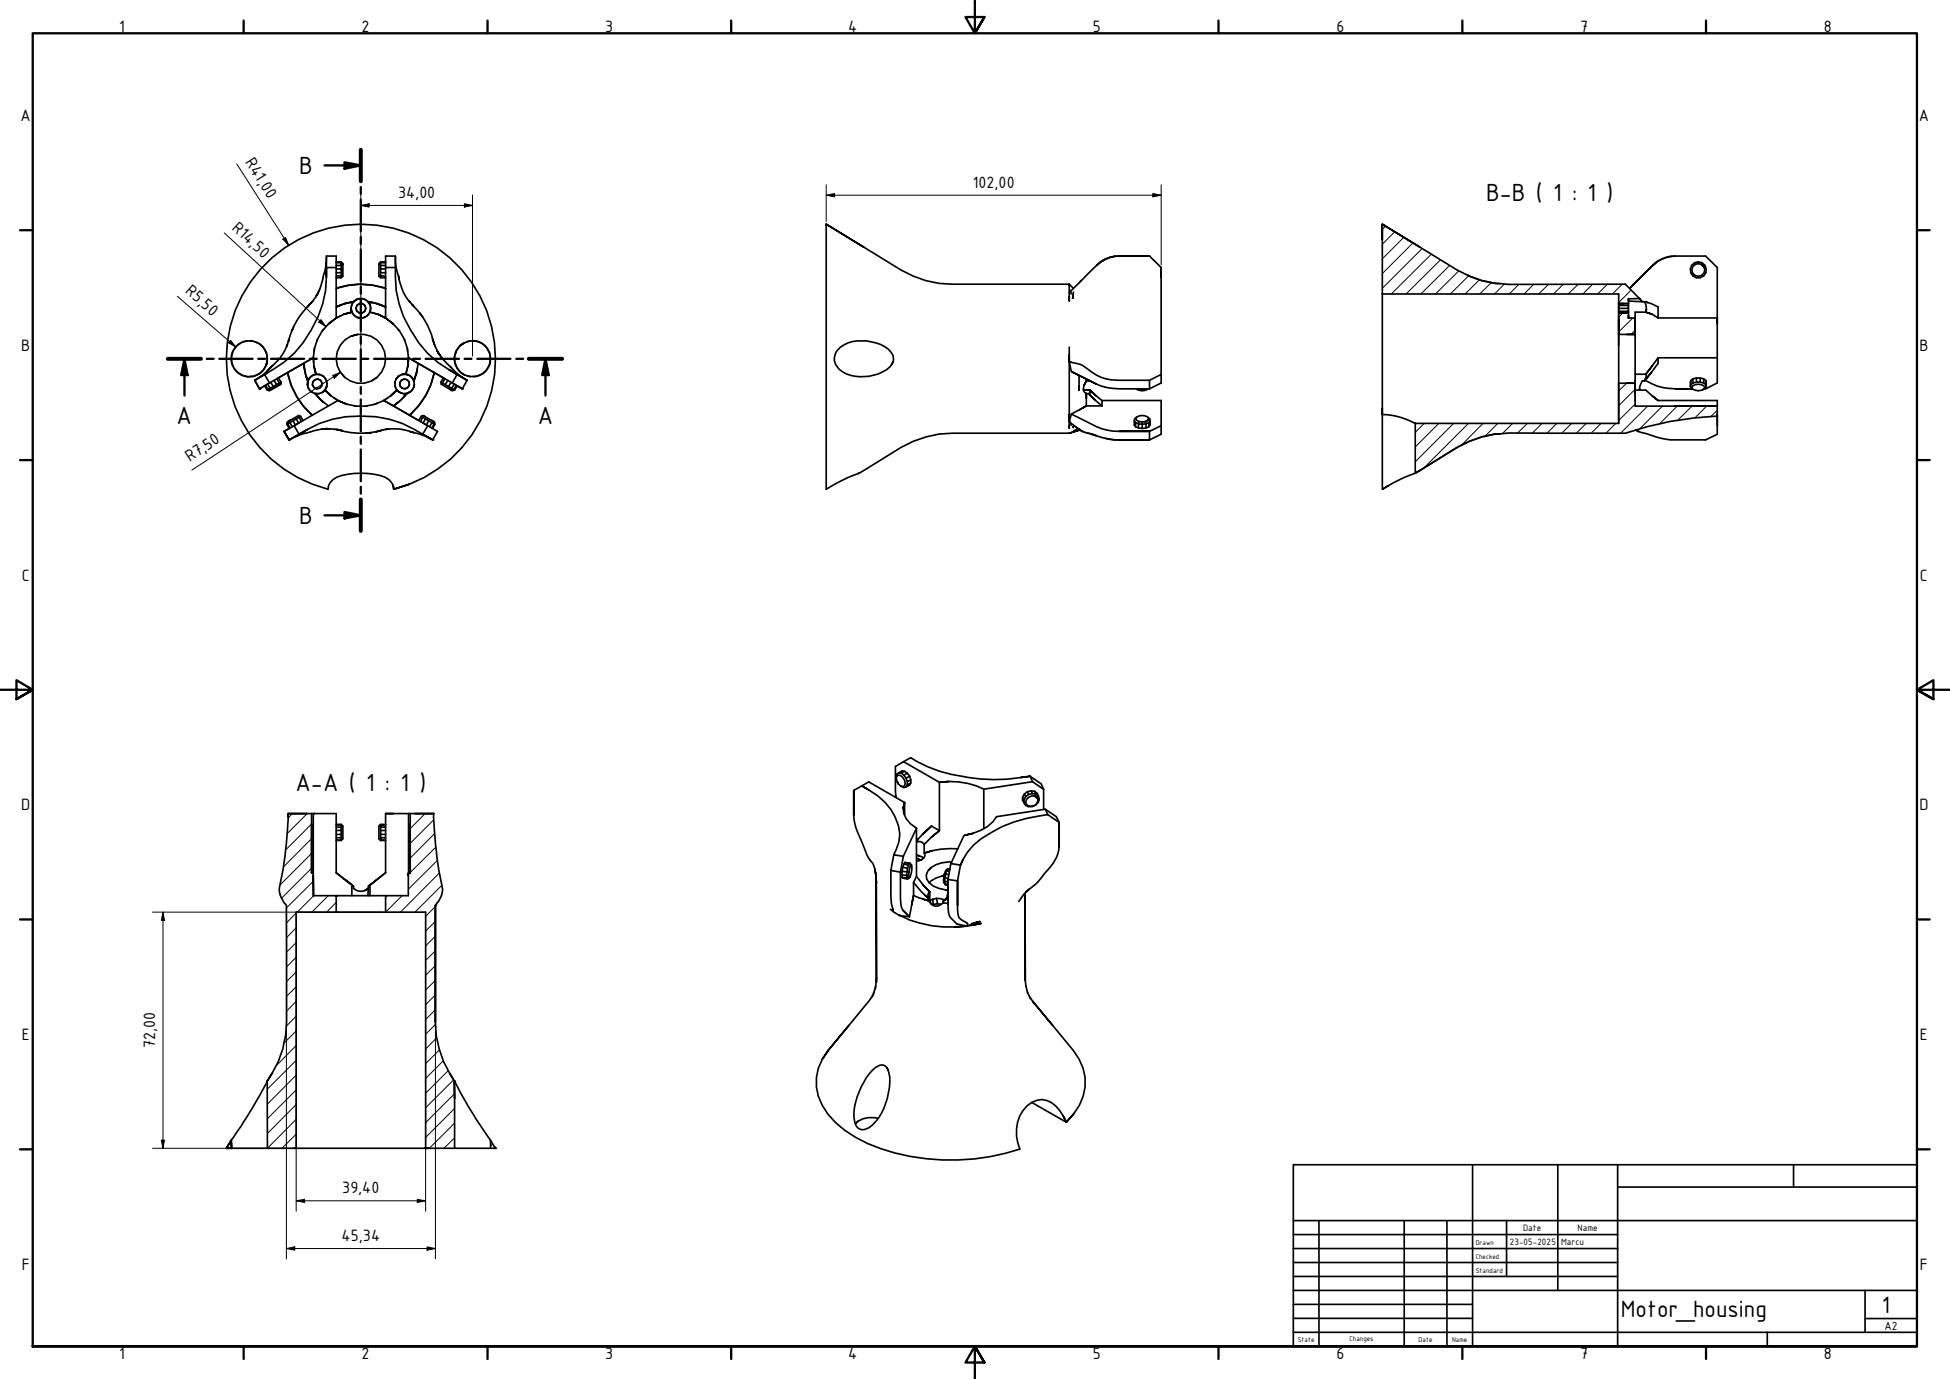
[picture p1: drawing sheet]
<svg xmlns="http://www.w3.org/2000/svg" width="594mm" height="420mm" viewBox="0 0 594 420" stroke-linecap="round" stroke-linejoin="round" font-family="sans-serif">
<defs><g id="words">
<g font-size="8.1">
<text x="91.1" y="53.1">B</text>
<text x="452.8" y="61.3">B-B ( 1 : 1 )</text>
<text x="53.8" y="129.3">A</text>
<text x="163.8" y="129.3">A</text>
<text x="91.1" y="159.6">B</text>
<text x="90" y="240.9">A-A ( 1 : 1 )</text>
</g>
<g font-size="7.7">
<text x="493.8" y="401.3">Motor_housing</text>
<text x="573.3" y="400">1</text>
</g>
<g font-size="5.4">
<text x="36.3" y="9.8">1</text>
<text x="110.2" y="9.8">2</text>
<text x="184.4" y="9.8">3</text>
<text x="258.4" y="9.8">4</text>
<text x="332.9" y="9.8">5</text>
<text x="407.2" y="9.8">6</text>
<text x="481.4" y="9.8">7</text>
<text x="555.6" y="9.8">8</text>
<text x="6.3" y="36.9">A</text>
<text x="584.6" y="36.9">A</text>
<text x="74.5" y="49.4" transform="rotate(58 74.5 49.4)">R41,00</text>
<text x="296.4" y="57.2">102,00</text>
<text x="121.3" y="60.3">34,00</text>
<text x="70.4" y="69.8" transform="rotate(43 70.4 69.8)">R14,50</text>
<text x="56.2" y="89" transform="rotate(41 56.2 89)">R5,50</text>
<text x="6.5" y="106.9">B</text>
<text x="584.8" y="106.9">B</text>
<text x="57.8" y="140.9" transform="rotate(-33 57.8 140.9)">R7,50</text>
<text x="6.6" y="176.9">C</text>
<text x="584.9" y="176.9">C</text>
<text x="6.5" y="246.9">D</text>
<text x="584.8" y="246.9">D</text>
<text x="6.6" y="316.9">E</text>
<text x="584.9" y="316.9">E</text>
<text x="47.3" y="319.4" transform="rotate(-90 47.3 319.4)">72,00</text>
<text x="104.3" y="363.6">39,40</text>
<text x="104.1" y="378.1">45,34</text>
<text x="6.6" y="386.9">F</text>
<text x="584.9" y="386.9">F</text>
<text x="36.3" y="414.1">1</text>
<text x="110.2" y="414.1">2</text>
<text x="184.4" y="414.1">3</text>
<text x="258.4" y="414.1">4</text>
<text x="332.9" y="414.1">5</text>
<text x="407.2" y="414.1">6</text>
<text x="481.4" y="414.1">7</text>
<text x="555.6" y="414.1">8</text>
</g>
<text font-size="3.9" x="574.1" y="405.1">A2</text>
<g font-size="3">
<text x="464" y="375.1">Date</text>
<text x="480.6" y="375.1">Name</text>
<text x="460" y="379.4">23-05-2025</text>
<text x="475.6" y="379.4">Marcu</text>
</g>
<g font-size="2.3">
<text x="449.6" y="379.4">Drawn</text>
<text x="449.6" y="383.6">Checked</text>
<text x="449.6" y="387.9">Standard</text>
<text x="395.4" y="408.8">State</text>
<text x="411.1" y="408.5">Changes</text>
<text x="432.2" y="408.8">Date</text>
<text x="442.4" y="408.8">Name</text>
</g>
</g></defs>
<!-- layer: Hatch (ISO) -->
<g fill="none" stroke="#000" stroke-width=".3">
<path d="M422.1 68.9l-1 1M424.9 70.6l-3.8 3.8M427.7 72.3l-6.6 6.5M430.5 74l-9.4 9.4M433.3 75.7l-12.2 12.2M436.1 77.4l-12.2 12.2M438.8 79.2l-10.4 10.4M441.6 80.9l-8.7 8.7M444.4 82.5l-7.1 7.1M447.4 84.1l-5.6 5.5M450.7 85.3l-4.4 4.3M454.3 86.1l-3.5 3.5"/>
<path d="M458.3 86.5l-3 3.1M462.7 86.7l-2.9 2.9M467.2 86.7l-2.9 2.9M471.7 86.7l-2.9 2.9M476.2 86.7l-2.9 2.9M480.8 86.7l-3 2.9M485.2 86.6l-3 3M489.7 86.6l-3 3M494.2 86.6l-3 3M494.4 95.4l-1.3 1.3M497 88.4l-3.9 3.8M497.4 96.9l-4.3 4.2"/>
<path d="M499.2 90.7l-.3 .3M495.6 116.8l-2.5 2.3M498.2 100.6l-1.3 1.3M498.2 118.6l-5.1 5M433.9 129l-2.7 2.7M438.3 129l-7.1 7.2M442.8 129l-11.6 11.7M447.4 129l-13.7 13.7M451.8 129l-6.7 6.7M456.3 129l-3.9 3.9M460.8 129l-3.1 3.1M465.3 129l-3 2.9"/>
<path d="M469.8 129l-2.9 2.9M474.3 129l-3 3M478.8 129l-3 3M483.2 129l-2.9 3M487.7 129l-2.9 3M492.3 129l-3 3M498.2 123.1l-5.1 5M502 123.7l-8.3 8.3M506.5 123.7l-6.9 7M511 123.7l-5.4 5.4M515.5 123.7l-4.4 4.4M519.9 123.7l-3.5 3.6"/>
<path d="M523.2 125l-2 1.9M89.1 247.9l-1.3 1.3M93.6 247.9l-6.1 6.1M94.9 255.5l-8.5 8.6M94.9 251.1l-7.8 7.8M125 247.9h.1M129.5 247.9l-4.5 4.6M132.1 249.8l-7.1 7.2M132.4 254l-7.4 7.5M132.8 258.1l-8.4 8.3M90.2 278.2l-2.9 3M94.9 264.5l-9.1 9.2"/>
<path d="M94.9 260l-9.6 9.7M95.5 268.5l-8.3 8.1M95.6 272.9l-5 5M100 272.9l-5 5M102.4 274.9l-2.9 3M118 272.9l-.5 .5M122.5 272.9l-5 5M132.7 276.2l-3 3M133.3 262.1l-8.9 8.8M133.9 266l-11.9 11.9M134.6 269.7l-8.2 8.2M90.2 287.2l-2.9 2.9"/>
<path d="M90.2 296.1l-2.9 3M90.2 291.6l-2.9 3M90.2 282.7l-2.9 3M132.7 298.7l-3 3M132.7 294.2l-3 3M132.7 289.7l-3 3M132.7 285.2l-3 3M132.7 280.7l-3 3M90.2 314.1l-3.7 3.8M90.2 300.7l-2.9 2.9M90.2 318.6l-6.1 6.2M90.2 309.6l-3 3.1"/>
<path d="M90.2 305.1l-2.9 3M132.7 307.6l-3 3M132.7 303.1l-3 3M132.7 312.1l-3 3M133 316.2l-3.3 3.4M133.9 319.9l-4.2 4.2M90.2 323.1l-8.8 8.8M90.2 336.5l-8.7 8.9M90.2 332.1l-8.7 8.7M90.2 327.6l-8.7 8.8M135.1 323.2l-5.4 5.4M136.6 326.2l-6.9 6.9"/>
<path d="M138.2 329l-8.5 8.5M138.5 337.7l-8.8 8.9M138.5 333.2l-8.8 8.9M70.5 347.9l-.8 .8M90.2 345.5l-4.3 4.4M90.2 341l-8.7 8.9M138.5 346.7l-3.2 3.2M138.5 342.2l-7.7 7.7M150.1 348.5l-.7 .7"/>
</g>
<!-- layer: Visible (ISO) -->
<g fill="#000">
<circle cx="496.1" cy="96.9" r=".25"/>
<circle cx="77.6" cy="115.9" r=".25"/>
<circle cx="79.1" cy="118.5" r=".25"/>
<circle cx="140.8" cy="118.5" r=".25"/>
<circle cx="88.1" cy="134" r=".25"/>
<circle cx="131.8" cy="134" r=".25"/>
<circle cx="328.6" cy="130.7" r=".25"/>
<circle cx="138.4" cy="329.4" r=".25"/>
<circle cx="69" cy="349.9" r=".25"/>
<circle cx="150.9" cy="349.9" r=".25"/>
</g>
<g fill="none" stroke="#000" stroke-width=".51">
<path d="M99.4 78.4l-.1 5.1M102.4 79.8h1.5l.6 .8M103.9 79.8l.6 .8M116 79.8v.3h1.5M116 79.8h1.5M116 79.8l-.6 .8M120.5 78v.9a13.9 13.9 0 0 0 .9 5.2M251.7 68.6v-.3v80.8a43.2 43.2 0 0 1 10-4.9l-.2 .1M263.1 75.3l-11.4-7 22.8 14a30.2 30.2 0 0 0 15.6 4.3h35.7l1.2 1.3M335.3 79.8l-1.3 1.1a10 10 0 0 1 7.1-2.9h9.1h-9.1a9.5 9.5 0 0 0-7.1 2.9l-4.6 4.6M339.6 78.1l-2.7 .8-1.4 .8 1.4-.8M350.2 78l3.6 3.5"/>
<path d="M421.1 73.1v-4.8v21.3M432.6 75.3l-11.5-7 22.8 14a31.1 31.1 0 0 0 15.6 4.4l35.7-.1 4.3 4.4M510.5 78a10 10 0 0 0-7.1 2.9l1.4-1.1M517.4 79.8l1.1 .3M89.6 99.2l-.6 1.5 .1-.3M94.2 92.9a23.9 23.9 0 0 0-6.4 11.4l.2-.8M95.1 91.9l-1.4 1.6 1.2-1.4M95.4 91.5l-.6 .8M96.3 90.3l-1 1.4M97 89.1l-.8 1.3 .5-.8M99.3 80.9l.1-.9-.1 .9a40.6 40.6 0 0 1-2.7 9l.7-1.7M99.4 84.4v-2.9a34.6 34.6 0 0 1-7.1 22.9 32.5 32.5 0 0 1-11.7 9.7"/>
<path d="M100.1 98.7l2.3-1.8a14.5 14.5 0 0 0-6.1 17.1l-.7-2.5M100.8 98.1l-.8 .6M102.4 81.5h-3v-3.5h3v18.9l2.4-1.2 2.4-.6-2.4 .6M102.4 82h1.5v1.1h-1.5M102.4 80.1h1.5v.8h-1.5M102.4 84.6h1.5M102.4 84.1h1.5M102.8 87.7l-.4 .2a22.4 22.4 0 0 1 15.1 0M103.8 96.2l-1.5 .8M103.9 80.9v1.1M103.9 83.1v1.5M104.5 80.6v3.6l-.6 .4"/>
<path d="M105 92.5l2.7-.6-2.7 .6-2.6 1M105.9 92.3l-3.5 1.2 1.7-.7M107 93.9l.2 1.2M107.2 95.1l.6 1 1 .6M107.2 95.1l-2.6 .7M107.2 95.1l.7 1M107.3 92.5l-.3 1.1M107.7 91.9a3 3 0 0 0-.5 3.2l-.3-.8M108 91.7l-.6 .7M108.2 96.3l.8 .5M108.6 93.5l-.1 .5M108.6 94.4l.1 .4"/>
<path d="M108.6 91.2l-.9 .7a3.1 3.1 0 0 1 4.5 0l2.6 .6 2.7 1-2.7-1M108.7 94.8l.8 .6M109.1 92.8l-.4 .3M109.1 95.1l.4 .3M109.4 91l-.9 .4M109.4 96.8l.8 .1M109.5 92.5h.5M109.5 91h1.2M109.9 95.4h.5M110.4 92.5l.4 .3M110.9 91.1l.7 .4M111.1 94.8l-.7 .6h-.9"/>
<path d="M111.1 94.8l-.4 .3M111.4 96.5l-.7 .3M111.4 94l-.2-.9-.8-.6h-.9l-.7 .6-.3 .8 .2 .9M111.4 94l-.3 .8M111.4 94l-.1 .4M112 91.9l.6 .9M112.3 95.7l-.5 .5M112.6 92.6l-.4-.7a3 3 0 0 1 .5 3.2M112.7 95.1a3 3 0 0 1-3.9 1.6l1.1 .2M112.7 95.1l2.4 .6 2.4 1.2-2.4-1.2M112.7 95.1l2.6 .7M112.8 92.9l.1 1.1"/>
<path d="M112.9 94.1l-.3 1.1M113.4 92.2l-1.2-.3 1.8 .3 3.5 1.3M115.4 80.6v3.6l.6 .4M115.4 80.6l.6-.5v.8M116 82v2.1M116 83.1h1.5M116.1 96.2l1.5 .8M117.1 87.7l.4 .2a21.9 21.9 0 0 0-15.1 0M117.5 81.5h3v-3.5h-3v18.9M117.5 84.1h-1.5v.5h1.5M117.5 80.9h-1.5v1.1h1.5M119.1 98.1l.8 .6"/>
<path d="M119.8 98.7l-2.3-1.8a14.5 14.5 0 0 1 7 12.1M120.5 81.5a30.6 30.6 0 0 0 4.8 19.4 30.9 30.9 0 0 0 14 13.2l-2.5-1.5M121.6 85.2l-.2-1.1 1.2 4.1 1.7 3.1M125 92.1l-.7-.8 1.9 2.2M125.9 93.2l-.6-.6a23 23 0 0 1 6.7 11.3M128.1 95.7l-.2-.3 .9 1.3M325.8 86.9v-.3v5.1v-1.4M326.3 89v.6M327 89l-.2 2.2 .2-1.6M329.4 85.5l-3.6 3.7 .3-.4M329.4 85.5l-.6 .6M353.8 84.4v-2.9v32.6"/>
<path d="M421.1 89.6v36.7v-2M421.1 89.6h72v5.2h3v-.8M447.6 84.1l-.8-.4a25.7 25.7 0 0 0 10.1 2.7M493.1 95.4v6.5v-4.6M493.1 94v1.4M493.1 93.1h3v.9h-3M493.1 95.4h3M493.1 95.4v9.9M494.7 92.5h-1.6h3M494.7 95.4h-1.6h3M496.1 92.5h-3v1.5M496.1 95.4v1.5v-.7v.7h2"/>
<path d="M496.1 92.5v.6M496.1 94.8v.6M498.2 96.9v5zM499.4 91h-3.3M499.6 91l.7 .9M500.3 91.9l-4.2-.2v-.7v1.5M500.3 91.9h.7a4 4 0 0 1 .4 3.2l.2-.8M501.4 95.1h-3.2v7.4M502 92.2l-1-.3 2 .6 2.1 1v3.4M503.3 95.7l-1.9-.6 1.9 .6 1.8 1.2M503.4 80.9l-7 7 7-7a10 10 0 0 1 7.1-2.9h9.1l3.6 3.5v15.4h-18.1M516.3 80.1a2.46 2.46 0 0 0-.8 3.7 2.46 2.46 0 0 0 3.8 0 2.46 2.46 0 0 0-.8-3.7l-.1 .5-1-.3"/>
<path d="M516.3 80.1l1.1-.3v.5M516.3 80.1l.1 .5M516.4 80.6a1.94 1.94 0 0 0-.5 2.9 1.94 1.94 0 0 0 3 0 1.94 1.94 0 0 0-.5-2.9l.7 .7M517.4 80.3l-1 .3M523.2 98.7v-1.8v12.1M70.5 108.5v1.6M70.5 110.3l.6 1.4M71.1 106.7l-.6 1.7M71.2 112.1l1 1.2 1.5 1M72.1 105.4l-.9 1.1M73.7 104.3l-1.4 .9M73.8 114.3l1.6 .5"/>
<path d="M75.3 103.9l-1.4 .3M76.1 103.9h1M77.2 114.7l-1.6 .1M77.8 104.2l1.1 .4M78.9 113.9l-1.6 .8M79.1 104.8l1.1 1M80.3 112.8l-1.3 1.1M80.3 106l.9 1.5M80.6 117.6l.8 1.3h.9M80.9 117.5l.8 1.2 .6-.4M81.2 107.5l.2 1.7M81.3 113.2l1.1-1.2-2.4 2.3-1.6 1.1"/>
<path d="M81.3 110.3a5.5 5.5 0 0 0-6.9-6.4 5.5 5.5 0 0 0-2.5 9.1 5.5 5.5 0 0 0 9.3-2l.1-.7-.1 .7M81.4 109.4l-.2 1.7-.9 1.5M81.4 118.9h.9M81.5 113.6l-3.9 2.3 1.5 2.6M82.1 116.7l-1.5-2.6-3 1.8 1.5 2.6M82.5 116.5l.7 1.3-.9 .5-.8-1.3-2.4 1.5M83.5 115.9l.8 1.3-1.1 .6M84.8 115.2l.8 1.2-.5 .3M85.1 116.7l-.8-1.3 11.1-6.4-16.3 9.5M85.1 116.7l-.8 .5M85.2 117.2l.3-.1-3.2 1.8M85.5 117.1l.1-.7-.1 .7-3.2 1.8"/>
<path d="M87.2 105.9l-1.8 3-3 3.1 .8-.8M87.7 113.5a22.1 22.1 0 0 0 7.5 13l-.3-.2 .2 .2a22.8 22.8 0 0 1-7.4-13zM88.1 103.2l-.9 2.7 .4-1M92.5 110.7l.5 2.8 .8 2.6-.6-1.8zM93.7 117.3l.1-1.2a3 3 0 0 0 1.4 3.5 3 3 0 0 0 3.8-.7l-.6 .5M93.7 116.9l.2 1.1M93.9 118.2l.7 .9M94 115.5l-.3 .9M94.7 119.2l.7 .5M95.2 117.1l.1 .5M95.4 116.2l-.2 .5M95.5 108.8l.1 1.7"/>
<path d="M95.6 118l.3 .2M95.6 111.5l.7 2.5M95.8 106l-.1 1M95.9 119.9h1.1M96.1 115.7l-.4 .2M96.3 114a2.99 2.99 0 0 1 3 1.5 2.99 2.99 0 0 1-.3 3.4l.6-1.1M96.3 114a2.98 2.98 0 0 0-2.5 2.1l1.1-1.5M96.3 114l-1.2 .5M96.3 114l1.2 .2M96.3 118.4h.5M96.5 115.5h.5M96.8 103.3l-.3 .6"/>
<path d="M97.4 115.7l.3 .3M97.6 118.1l-.4 .2M97.9 114.3l.7 .4M98 116.4l.1 .4M98 117.3l-.1 .4M98.2 119.5l-1 .4M98.6 100.3l-.4 .6M98.9 115.1l.4 .6M99 118.9l1.9 1.7M99.1 118.7l-.7 .7M99.5 116.2l.1 .7M99.6 117.5l-.3 .7"/>
<path d="M103.6 113.3l1.4 1.7M108.9 101.9l-2.1 .6a7.5 7.5 0 0 1 10.7 6.8 7.5 7.5 0 0 1-10.7 6.8 7.5 7.5 0 0 1-1.8-12.5l1.8-1.1M114.9 115l-1.8 1.1M120.3 117.5l.3 .7M120.4 116.2l-.1 .7M120.6 115.5l.8-.9a3 3 0 0 0-.5 4.3l-1.9 1.7M120.8 118.7l.7 .7M121 115.1l-.4 .6M121.3 100.4l.4 .5M121.5 119.4l-.6-.5a3.1 3.1 0 0 0 3 1M121.7 119.5l1 .4M121.9 117.3l.1 .4"/>
<path d="M121.9 116.4l-.1 .4M122 114.3l-.7 .4M122.3 118l.3 .3M122.4 114.1l1.2-.1-1.1 .1-1.1 .5M122.6 115.7l-.4 .3M122.9 115.5h.5M123.1 118.4h.5M123.1 103.3l.3 .7M123.6 114l1.2 .4M123.9 115.7l.3 .2M124 119.9h-1.1M124.1 106l.1 1"/>
<path d="M124.3 111.5l.2-2.5-.2 2.5-.7 2.5M124.3 111.4l-.7 2.6M124.3 118l-.3 .2M124.4 108.8l-.1 1.7M124.5 109l16.3 9.5M124.5 114.2l-.9-.2a2.98 2.98 0 0 1 2.5 2.1M124.5 109l11.1 6.4-.8 1.3-.5-.3 .8-1.2M124.5 116.2l.2 .5M124.7 117.1l-.1 .5M125 114.6l.8 .8M125.2 119.2l-.7 .4M125.7 115.3l.4 .8"/>
<path d="M125.9 115.5l.3 .9M126 118.1l-.7 1M126.1 116.1a3 3 0 0 1-2.2 3.8l1.1-.5M126.2 116.9l-.2 1.1M127.4 110.7l-.5 2.8-.8 2.6 1-3.6-.4 1.8M132.2 113.5a22.1 22.1 0 0 1-7.5 13l.3-.2M132.2 113.9l.1-.4a22.6 22.6 0 0 1-7.6 13M132.3 104.7l.3 .9M132.3 104.9l-.5-1.7 .6 1.9M132.5 105.5l.7 1.4M133.6 107.7l-.4-.9 .8 1.4M134.3 116.4l.1 .7 3.2 1.8-.6-.4"/>
<path d="M134.5 108.9l-1-1.5 1.6 2.2 1.8 1.9M134.8 116.7l.8 .5M135.6 117.2l1.1 .6M136.4 115.9l-.8 1.3M136.7 117.8l.9 .5 .8-1.3 2.4 1.5M137.4 116.5l-.7 1.3M137.5 112l-.6-.5 3.8 3.4M137.6 118.3l.6 .4-.6 .2 .2 .1 .7-.1M137.6 112.9l4.6 2.9M138.4 113.6l3.9 2.3M138.5 108.4v1.8M138.6 110.3l.5 1.4"/>
<path d="M139 107l-.3 .5a5.5 5.5 0 0 1 9.2-1.9 5.5 5.5 0 0 1-2.4 9 5.5 5.5 0 0 1-6.9-6.4l.1-.7M139 117.5l-.8 1.2 .3 .2M139.1 106.8l-.5 1.6M139.2 112.1l.9 1.2M140.2 105.3l1.2-.8-1.2 .8-.9 1.2M140.3 113.5l1.3 .8M140.8 118.5l-1.5-.9-.8 1.3M142.3 114.5l1 .2M142.3 115.9l-3-1.8-1.5 2.6M142.3 115.9l-1.5 2.6M143.1 103.9l-.9 .3M143.8 103.9l1.4 .1"/>
<path d="M145.2 114.7h-1.1M145.4 104l1.5 .7M146.8 114l-1.4 .6M147 104.8l1.1 1M148.2 112.8l-1.1 1M148.3 106l.8 1.5M149.2 107.6l.2 1.6M149.2 111.1l-.8 1.3M149.4 109.4l-.2 1.6M272 110.3a3.5 3.5 0 0 0-1.4-4 13.3 13.3 0 0 0-13.4-1.3 4.5 4.5 0 0 0-3 4 4.5 4.5 0 0 0 2.5 4.3 13 13 0 0 0 14.5-1.6l.8-1.4-.3 .7M325.8 105.8v4.5v-2.3M326.2 110.3h-.4l.9 .2a8.8 8.8 0 0 1 5.7 2.7 13.2 13.2 0 0 0 8.7 2.7h9.1"/>
<path d="M326.4 113.2l-.6-2.9v18.1v-2.1M328.7 114.6v4.3v-1.1M330.1 118.5v.4h1.9l3.7 3.1M330.3 117.3l.7-1.2a3.3 3.3 0 0 0-.7 3.3 1.55 1.55 0 0 0 1.8 .4l-.1-.9 .2 .5M331 115.5v.6h.6l.1-.2M334 117l-7.6-3.8 7.6 3.8a16.3 16.3 0 0 0 7.1 1.5h9.1M346.1 118.5l.9 .4M346.3 118.5l.5 .2v-.2M346.8 118.7l1.2 .2v.1zM348 118.5v.4l1.1-.2-.2 .2M348.9 118.9l-.9 .1M349.1 118.5v.2l.6-.2"/>
<path d="M349.8 118.5l-.9 .4M350.2 115.9l3.6-1.8v2.6l-3.6 1.8zM493.1 116.8h5.1h-2.6M493.1 116.8v12.2h-61.9v15.2a43.2 43.2 0 0 0-10.1 4.9l1.8-1.1M493.1 116.8v12.2M495.6 101.9h2.6h-5.1v14.9M498.2 101.9v20.3M498.2 119.8v-3v6.9h25h-13M498.2 118.9h3.2l3.7 3.1-1.8-1.4M498.2 114h3.2a2 2 0 0 1-.4 2.1l.3-.8M501 116.1h-.7a3.8 3.8 0 0 0-.7 2.8l-.1-.4M501.1 115.9a16.6 16.6 0 0 0 9.4 2.6h5.1h-5.1"/>
<path d="M505.1 109l-3.7 5 1.9-2.5M505.1 109v1.7l-4.1 5.4 2.1-2.6M505.1 109h18.1M515 117.8l.7 .7M515.1 115.9l-.1 1.9M515.1 117.2l-.1 .6M515.7 115.4l-.6 .5v1.3l.6-.5M516.8 115.2h1.2v1.2h-1.2zM516.8 115.2l-1.1 .2v1.3M516.8 116.4l-1.1 .3M518 116.4l1 .3M518 115.2l1 .2"/>
<path d="M519 116.7v-1.3l.7 .5v1.3M519 116.7l.7 .5M519.7 115.9l.1 1.9M519.7 117.2l.1 .6M519.8 117.8l-.4 .5-1 .6 .7-.4 .3-.4a2.41 2.41 0 0 0-4 0 2.41 2.41 0 0 0 3 .8M523.2 109v7.7l-3.6 1.8h-.4M87.4 129.3l.7 1.2-1.5 .9 1.5 2.6-1.5-2.6M87.6 128.6l.2-.2-.2 .7-.2 .2zM88.3 128.8l1-.6 .7 1.3M89 130l-.7-1.2-.7 .3 .8 1.3M90.2 127.6l-.9 .6M91.6 126.9l-.7-.3-3.3 2"/>
<path d="M91.6 126.9l-.5 .2M91.6 126.9l.7 1.2M91.8 128.4l-.7-1.3-.9 .5 .8 1.3-1.4 .8 1.5 2.6-3 1.7-1.5-2.6M93 131.4l-4.5 2.4M93.7 130.9l-2.6 1.4a34.2 34.2 0 0 1 23.5-5.3 32.1 32.1 0 0 1 14.2 5.3M97.2 121.3l1.4 1.3-2.6-2.7 1.9 2.1 2.1 1.7M98 130.7l1.8-.1a39.7 39.7 0 0 0-10 2.5l.9-.3M98.9 130.7h1.6h-.9M100.4 130.7l1.6 .1M100.8 120.6l-1.8-1.7 1.8 1.7 2.1 1.4-16.3 9.4M101.7 121.2l1.4 .9M101.9 130.8l.9 .1"/>
<path d="M102.4 130.9l1.9 .3-1.7-.3M103.7 131.1a22.6 22.6 0 0 0 12.3 .1l-1.4 .4M104.8 122.8l.9 .4M107.8 123.6l.7 .1M112 123.6l-.6 .1M112.7 131.9l.3-.1-1.6 .1M115.1 122.8l-.9 .4M116.7 131l-.7 .2M117 122l16.3 9.4-1.5 2.6-3-1.7M117 122a14.7 14.7 0 0 1-14.1 0l2.8 1.2M117 122l10.6 6.1 .7-1.2M117.3 130.9l1.1-.2-2.8 .5"/>
<path d="M118.2 121.2l-1.4 .9M118.4 130.7h1a18.5 18.5 0 0 1 6.6 1.1l-1-.3M119.1 120.6l1.8-1.7-1.8 1.7-2.1 1.4M119.9 123.7l2.2-1.8 1.8-2-1.8 2zM126 131.8l3.2 1 2.2 1-.4-.2M128.3 126.9l.5 .2M128.8 127.1l2.8 1.7M128.8 127.1l-.7 1.3M129 126.6l-.7 .3M129.2 126.7l-.2-.1 3.1 1.8M129.6 127.6l-.7 1.3 1.4 .8-1.5 2.6M130.6 128.2l-.7 1.3"/>
<path d="M131.5 130.4l.8-1.3 .2 .2-.7 1.2M131.5 128.1l.6 .3M131.6 128.8l-.7 1.2M132.1 128.4l.2 .7-.7-.3M132.1 128.4l.2 .2 .2 .7M325.8 132l3.3-1-3.3 1h-35.7a31.9 31.9 0 0 0-15.6 4.3l-12.8 7.9M326.1 128.8l-.3-.4 3.6 2.8M326.3 129.1v.5M326.4 126.2l7.6 3.8a16.3 16.3 0 0 0 7.1 1.4h9.1h-9.1M326.4 126.2l-.6 2.2v2.1v-.9M327 129.8l-.2 .7 .2-.5M327.5 129.9l1.3 1-.6-.4"/>
<path d="M328.7 130.7l-1.5 .5M328.8 130.9l.6 .3M328.9 124.8l2.1-1.1-4.6 2.5M329 131l.2 .1M329.4 131.2a56.4 56.4 0 0 0 10.2 2.8h10.6h-10.6l-2.7-.4M329.6 131.4l.2 .1M330.8 131.8l3.2 1-1.6-.6M331 121.3v-1.4v3.8h4.7M333.7 122l-2.1-2.1 4.1 3.8M335.7 123.7v-1.7h18.1v10.3l-3.6 1.7v-2.6l3.6-1.7M345.6 128.2v1.3a3.2 3.2 0 0 0 4.4 .5M345.6 128.2l.3 .6 .9 .3 .2-.7"/>
<path d="M345.9 128.8v1.2M346.3 127.1l-.6 .5-.1 .6M346.8 130.4v-1.3l1.2 .2v1.2M347 128.4l1 .2M348 128.6l.9-.2 .2 .7-1.1 .2zM349.7 128.1l-.8 .3 .8-.3 .2-.5a2.41 2.41 0 0 0-3.9 0l.3 .5 .7 .3M349.7 127.1l.6 .5 .1 .6M350 130v-1.2l-.9 .3v1.3M350 128.8l.4-.6v1.3l-.4 .5M431 128.9l.2 .1a23.3 23.3 0 0 0-10.1-2.7v22.8M505.1 122h18.1v4.8v-.7M523.2 127v-.2v5.5l-3.6 1.7h-10.6a52.1 52.1 0 0 1-10.6-3l.8 .5"/>
<path d="M523.2 129.7v-2.9a111.4 111.4 0 0 0-28.2 5.2l-35.5-.1a32.5 32.5 0 0 0-15.6 4.4l-12.7 7.9 12.7-7.9a30.6 30.6 0 0 1 13-4.1h-1.4M124.7 147.6l-4.7 1.5a41 41 0 0 0 23.7-63.1 41 41 0 0 0-67.5 0 41 41 0 0 0 23.7 63.1 4.5 4.5 0 0 1 4.2-4.2 23.8 23.8 0 0 1 13.2 .5 4.1 4.1 0 0 1 2.7 3.7l-.2-1.1M273 237.1l.2 .9M273.2 236.4l.5-.3a2.46 2.46 0 0 1 1.9 3.3l-.5 .3-.7-.2-.7-.6-.5-.9 .5 .9M273.2 235.9l-.2 1.2M273.2 236.4l-.2 .7M273.2 235.9v.5M273.7 235.5l-.5 .4M274.4 239.5l1 .4 .6-.1M274.6 235.6l.8 .6M275.3 232.1l2.1-1.2a48.2 48.2 0 0 0 21.2 6.4 56.3 56.3 0 0 0 15.2-.8l-2.8 .4M275.3 232.1l-2.5 1.4v7.5l.2 2-.1-.3"/>
<path d="M275.3 232.1l10.9 6.3v14.7l-2.4-1.4M275.4 236.2l.6 .9M275.6 235l-1 .6-.9-.1 1.1-.6 .8 .1 .8 .6 .7 .9M276.4 238.2v.9M276.4 235.6l-1 .6M277.1 236.5l.4 1.1v.9l-.4 .7-1.1 .6 .4-.7 1.1-.6M277.1 236.5l-1.1 .6 .4 1.1 1.1-.6M289.1 238.1l-2.9 .3a23.1 23.1 0 0 1 13.5 2.1M314.6 238.2l3.3 2.3M314.6 238.2l-14.9 2.3M314.6 238.2l-.8-1.7 3.4 2.3 .7 1.7M87.8 248.9v-1a124.8 124.8 0 0 1-2.7 23.2l.6 2.4 1.5 2.4 .1 35.5a30.9 30.9 0 0 1-5.9 18l1.5-2.3"/>
<path d="M93.5 247.9h-5.7h7.1v18v-14.9M94.9 247.9h.5v18h-.5l.5 .2M95.8 247.9h-.4h7v18M102.4 252h1.5v1h-1.5M102.4 251.4h1.5v.6M102.4 251.2h1.5M102.4 256.1h1.5M102.4 255.9h1.5M102.4 254.2h1.5M102.4 255.2h1.5M103.9 251.2l.6 .5v3.9l-.6 .5M103.9 253v2.2"/>
<path d="M103.9 251.2v.2M103.9 255.2v.9M116 251.2l-.6 .5v3.9l.6 .5M116 251.4v.6h1.5M116 252v1M116 254.2v1M116 255.9v.2M116 256.1h1.5M117.5 251.2h-1.5v.2h1.5M117.5 255.2h-1.5v.7h1.5M117.5 253h-1.5v1.2h1.5M117.5 247.9v18"/>
<path d="M119.8 247.9h-2.3h7M124.5 247.9v18h.5l-.6 .2 .1-.2M124.5 247.9h.5M125 247.9h7.1h-5.7M125 247.9v18v-14.9M132.1 247.9v1.2a117.8 117.8 0 0 0 2.7 21.6l-.4 2.5-1.3 2.1 .1-.2M260.1 248.3v-7.5v7.5a16.3 16.3 0 0 0 2 7.1l.9 2.1a13.1 13.1 0 0 0 3 5.7l.8 3.3-.2-1.5M260.1 240.8l4.6-2.6 10.9 6.3v3.8M264.6 240.6l-2-1.2a22.1 22.1 0 0 1 10.1 9.4 11.6 11.6 0 0 1-.4 11.7M275.1 246.2l.5-1.7a5.6 5.6 0 0 0 1.8 6.5l1.8 1.3M279.2 252.3v14.7l-.9 1.9M279.2 255.4l.3 .5"/>
<path d="M279.2 252.3l-4 8.6M279.7 256.4l-.5 .1a1.91 1.91 0 0 1 2.4 .8M281.2 254.1l2.6-2.4-2.6 2.4-2 2.2M281.6 257.3v2.6l.2 .7-.2 .7-.7 .6-1 .3 1-.3M283.8 255.1l2.4-2-2.4 2-2.2 2.2M291.8 258.6a24.5 24.5 0 0 0-10.2 1.3l2.4-.7M293.7 254.6l-4 8.5-.9 4.8 2.9 .5 .9-4.8-2.9-.5M299.7 240.5v12M312 243.7v.9M312.1 241.9a2.42 2.42 0 0 0 .3 3.2 2.42 2.42 0 0 0 3.2 .1l.8-.8M312.1 241.9l.4 .8-.5 1-.5-.8M313 241.2l.4 .8"/>
<path d="M313.4 242l-.9 .7M314.1 241l.4 .8M314.5 241.8l-1.1 .2M315.2 241.1l-1.1-.1-1.1 .2-.9 .7M315.2 241.1l.4 .9-1.1-.2M315.2 241.1l.8 .6 .6 1.7M315.3 242.5l.7 .6a1.98 1.98 0 0 0-2.5-.3 1.98 1.98 0 0 0-.8 2.4 2.15 2.15 0 0 0 3.3-.6M315.6 242l.8 .5-.4 .6 .2 .7M316.6 243.4l-.2 1-.4 .2 .2-.8zM317.9 240.5v6.1M318.5 246.5l.7 1.7M319.2 248.2l3.4 2.3-.8-1.7-3.3-2.3-14.9 2.3a11.6 11.6 0 0 1-7.2 5.1l-2.7 .7 2.7-.7"/>
<path d="M319.2 248.2a40.6 40.6 0 0 0-17.3 5.5 18.4 18.4 0 0 0-9.3 9.9l.8-1.7M322.6 258v-7.5v7.5a12.1 12.1 0 0 1-4.3 8 16.5 16.5 0 0 1-4.7 4.9M95.4 266.1l.1 6.8-.1-6.2M95.4 265.9v.2M95.5 272.9h6.9v5h-12.2v72h39.5h-.4M102.4 265.9l4.8 3.7zM102.7 272.9h-.3h15.1M102.7 277.9h-.3h15.1M105.5 268.3l2.2 1.7M107.2 269.6v3.3M107.3 269.7l-.2-.1 .6 .4M107.7 270v.7a3.3 3.3 0 0 0 4.5 0l-1 .6"/>
<path d="M112.7 269.6l-.5 .4 .4-.3M112.7 269.7v3.2M113 269.4l-.8 .6-.1 2.9M117.5 265.9l-4.8 3.8 2.4-1.9M117.5 265.9l-2.4 1.9M124.4 266.7v-.6v6.8h-6.9v5h12.2v72M133.1 275.3l-.4 .6 .2-.4M266.7 265.8l.2 1.6-.1-.8M266.9 267.4l.1 1.7-.1-1.5M267 268.6v30.6v-29.9M271.3 277l.8 .7M271.4 265.2v7.5l.3 2.9 .5 2.2 2.1 1.2-.3-.1"/>
<path d="M272.1 277.2v.3M274.3 265.7v7.5a6.3 6.3 0 0 0 2.8 6.1l-2-2M274.8 267.3l1.5 .2 .2 .3M274.8 267.3l.2 .3 1.5 .2M275 264.3l-.2 3M275.2 260.9l-2.9-.4-.9 4.7 2.9 .5M275.2 260.9l-.9 4.8M275.3 263.3l1.5 .3-.3 .9-1.5-.2M275.7 262.8l1.4 .3-.3 .5M276.2 266.7l.7-.1v.6l-.6 .3zM276.5 264.5l-.2 1.2-1.5-.2M276.9 265.6l.7-2a4.8 4.8 0 0 1-.5 3.8l-.2-.2 .2 .2-.6 .4"/>
<path d="M276.9 265.6l-.6 .1-.1 1-1.4-.1M276.9 265.6v1M277.1 263.1h.2M277.3 263.1l-1.6-.3-.7 1.5M277.3 263.1l.4 .6M277.7 275.7l.6-2.9-1.2 6.5-2.8-.3a34.7 34.7 0 0 0 20.3 3.2l-3.6 .2M278.3 268.9v3.9l4.7 1.7-1.6-.5M278.3 268.9l2.3 2.7 2.4 2.3-1.1-1.1M279.2 267l1.9 2.5 2.2 2.3-2.2-2.3M279.2 261.5l.6 .2 .4 .4M279.8 261.7v.5M279.9 262.2l-.7 .1"/>
<path d="M280 260.7l-.8-.1 .8 .1 1.4 .8M282.6 265.4a3.2 3.2 0 0 0 1.8 4.6l1.7 .7 2.7 .5-.8-.1M282.8 273.2l.2 .7a1.46 1.46 0 0 1 .3-2.1v3.1M283 273.9v.6M284.2 274l-.9 .4M284.3 275.6l-.3 .1M285.3 273.7l1.1 .1 1.3 .4-.2-.1M285.3 273.7l.3 1.7-1.3 .2-.1-1.6M285.3 273.7l-1.1 .3M285.6 275.4l1.2 .1M287 266.9h.6a7.2 7.2 0 0 0-4.5 2.1M287.3 275.1a2.49 2.49 0 0 1-4.3-.6l.8 1"/>
<path d="M287.3 275.1l1.5 .1M287.3 274.6v.5M287.5 268.2v.6M287.5 267.3l.4 .1-.1 1.1-.3-.3zM287.5 268.8l.6 .8M288.1 269.6l.7 .1M288.4 265.3l.3-.5a2.63 2.63 0 0 0-1.2 2.5l.2-1M288.7 273v-.4a2.64 2.64 0 0 1-1.4 2M288.8 275.4v-7.5v7.5a6.2 6.2 0 0 0 2.7 6.1l3.1 .7 4.3-.9-2.1 .5M288.8 268.7l-1-.2 .1 .8 .9 .2M288.8 272.5l-.1 .1M288.8 273.7l-1.5 .9"/>
<path d="M289.1 266.5l-1-.2-.2 1.1 1 .2M289.2 265.5l-.8-.2-.3 1M289.4 264.9l-.7-.1 .7 .2M289.9 262.6a9.2 9.2 0 0 0-7.3 2.8l1.1-1.1M291.7 275.9v-7.5v8.6a3.5 3.5 0 0 0 1.6 3.5l1.4 .8M312.6 271.8l1-.9a12.3 12.3 0 0 0-3.2 3.8M267 297.9l-.3 3.4M294.7 281.3l-.1 .7M294.7 281.3l.1 .2M296.2 281.7l-1 .2M296.7 281.2l1.8-.4-2.5 .6M312.4 298.7l-.1-26.6 .1 26.6 .1 1.8"/>
<path d="M132.7 311.4v-35.5v35.5a31.9 31.9 0 0 0 5.7 18l-1.4-2.3M265.7 303.6l-13.4 16.5 6.3-7.7M266.3 302.3l-.8 1.7M266.8 300.5l-.8 2.9M312.5 300.3l.6 2.3M313 302.2l.9 2.1M313.7 303.7l1.5 2.3M320.7 312.4l-6.2-7.4 12.5 15a14.7 14.7 0 0 1 .1 19.4l-2.2 2.5 2.2-2.5M138.5 334.7l-.1-5.3 .1 20.5h11M138.6 329.6l-.2-.2a148.7 148.7 0 0 0 11 18M250.5 322.7l1.8-2.6a14.8 14.8 0 0 0-.1 19.3 37.6 37.6 0 0 0 20.5 11.9 68 68 0 0 0 38-1.2 11.3 11.3 0 0 1 3.6-14.2 6.3 6.3 0 0 1 8.7 2.6l1.9 3.4-.9-1.8M270.2 325.3a1.82 1.82 0 0 0-2.2-.7 11.5 11.5 0 0 0-5.6 6.5 15.6 15.6 0 0 0-1.7 11.5 2.49 2.49 0 0 0 4 1 18.1 18.1 0 0 0 6.1-16.9l-.6-1.4 .3 .6"/>
<path d="M314.3 335.9l10.6 6M69 349.9h1.5h-1.4M69 349.9l1.5-2.5a144.5 144.5 0 0 0 10.9-18l.1 20.5M69.2 349.4l1.3-2-1.5 2.5M70.5 347.4v2.5v-1.8v1.8h11M81.5 349.9h8.7h-.5M130.6 349.9h-.9h8.8M149.4 347.4l1.5 2.3M149.4 347.4l.1 2.5M149.5 349.9h1.4M150.6 349.3l.3 .6M267.5 340.7a7.3 7.3 0 0 0-7 1.7l.9-.8"/>
<circle cx="96.6" cy="117" r="1.49"/>
<circle cx="123.3" cy="117" r="1.49"/>
</g>
<!-- layer: Section Line (ISO) -->
<g fill="none" stroke="#000" stroke-width=".7">
<path d="M98.9 50.4h11M105 49.4l4.9 1-4.9 1zM109.9 45.6v9.6M109.9 57v2.1M109.9 60.8v9.7M109.9 72.2v2.1M109.9 76.1v9.6M109.9 87.4v2.1M109.9 91.3v9.6M51.1 109.3h10.1M56.2 109.3l.9 5h-1.9zM56.2 109.3v11.2"/>
<path d="M63 109.3h2.1M66.8 109.3h10.2M78.7 109.3h2.1M82.5 109.3h10.1M94.4 109.3h2.1M98.2 109.3h10.2M109.9 102.7v2.1M109.9 106.5v9.6M109.9 117.9v2.1M110.1 109.3h2.1M114 109.3h10.1M125.9 109.3h2.1"/>
<path d="M129.7 109.3h10.1M141.5 109.3h2.1M145.4 109.3h10.1M157.3 109.3h2.1M161.1 109.3h10.2M166.2 109.3l1 5h-2zM166.2 109.3v11.2M109.9 121.7v9.7M109.9 133.1v2.1M109.9 136.9v9.7M98.9 157h11M105 156l4.9 1-4.9 1z"/>
<path d="M109.9 148.3v2.1M109.9 152.2v9.6"/>
</g>
<path d="M109.9 45.6v9.6M51.1 109.3h10.1M161.1 109.3h10.2M109.9 152.2v9.6" fill="none" stroke="#000" stroke-width="1.2"/>
<path d="M105 49.4l4.9 1-4.9 1zM56.2 109.3l.9 5h-1.9zM166.2 109.3l1 5h-2zM105 156l4.9 1-4.9 1z" fill="#000"/>
<!-- layer: Border (ISO) -->
<g fill="none" stroke="#000" stroke-width=".7">
<path d="M74.2 6.3v3.8M148.5 6.3v3.8M222.8 6.3v3.8M297 .2v9.9l-2.9-4.9h5.8l-2.9 4.9 2.9-4.9M371.2 6.3v3.8M445.5 6.3v3.8M519.7 6.3v3.8M6.1 70.1h3.9M584 70.1h3.9M6.1 140.2h3.9M584 140.2h3.9M0 210.2h10l-5-3v5.8l5-2.8-5 2.8"/>
<path d="M594 210.2h-10l5-3v5.8l-5-2.8 5 2.8M6.1 280.1h3.9M584 280.1h3.9M6.1 350.2h3.9M584 350.2h3.9M10 410.2v-400.1h574v400.1h-574h574M74.2 410.2v3.9M148.5 410.2v3.9M222.8 410.2v3.9M299.9 415.1l-2.9-4.9 2.9 4.9h-5.8l2.9-4.9v10M371.2 410.2v3.9M445.5 410.2v3.9"/>
<path d="M519.7 410.2v3.9"/>
</g>
<!-- layer: Title (ISO) -->
<g fill="none" stroke="#000" stroke-width=".51">
<path d="M394 354.9h190v55.3h-190zM448.6 354.9v55.3M474.6 354.9v38.3M492.8 354.9v55.3M546.4 354.9v6.8M394 376.2h98.8M394 371.9h190M401.8 371.9v38.3M427.8 371.9v38.3M440.8 371.9v38.3M459 371.9v17M492.8 361.7h91.2"/>
<path d="M394 380.4h98.8M394 384.7h98.8M394 388.9h98.8M394 393.2h190M394 397.4h54.6M568.2 393.2v12.7M394 405.9h190M394 401.7h54.6M538.4 405.9v4.3M568.2 401.7h15.8"/>
</g>
<!-- layer: Dimension (ISO) -->
<g fill="none" stroke="#000" stroke-width=".3">
<path d="M72.1 50l15.8 24.7M109.9 59.4v49.1M144 59.4v49.1M251.7 59.5l2.6-.5v1zM251.7 59.5h102.1M251.7 56.3v11.2M351.2 59l2.6 .5-2.6 .5zM353.8 56.3v24.4M68.3 71l31 28.5M86.2 72.9l.8-.5 .9 2.3zM109.9 62.6l2.6-.5v1zM109.9 62.6h34.1"/>
<path d="M141.5 62.1l2.5 .5-2.5 .5zM54 90.3l17.8 15.4M97.8 97.4l1.5 2.1-2.2-1.4zM70.2 103.7l1.6 2-2.2-1.3zM101.3 114.4l2.4-.9-1.8 1.7zM103.7 113.5l-45.3 29.7M46.5 277.9h70.1M49.7 277.9l.4 2.5h-1zM49.7 277.9v72M87.2 276.7v106.9M90.2 278.7v90.3M129.7 278.7v90.3"/>
<path d="M132.7 276.7v106.9M46.5 349.9h43M49.1 347.4h1l-.4 2.5zM90.2 365.9l2.6-.5v1zM90.2 365.9h39.5M127.1 365.4l2.6 .5-2.6 .5zM130.1 379.9l2.6 .5-2.6 .5zM87.2 380.4l2.6-.5v1zM87.2 380.4h45.5"/>
</g>
<g fill="#000">
<path d="M251.7 59.5l2.6-.5v1zM351.2 59l2.6 .5-2.6 .5zM86.2 72.9l.8-.5 .9 2.3zM109.9 62.6l2.6-.5v1zM141.5 62.1l2.5 .5-2.5 .5zM97.8 97.4l1.5 2.1-2.2-1.4zM70.2 103.7l1.6 2-2.2-1.3zM101.3 114.4l2.4-.9-1.8 1.7zM49.7 277.9l.4 2.5h-1zM49.1 347.4h1l-.4 2.5zM87.2 380.4l2.6-.5v1zM90.2 365.9l2.6-.5v1z"/>
<path d="M127.1 365.4l2.6 .5-2.6 .5zM130.1 379.9l2.6 .5-2.6 .5z"/>
</g>
<use href="#words"/>
</svg>
